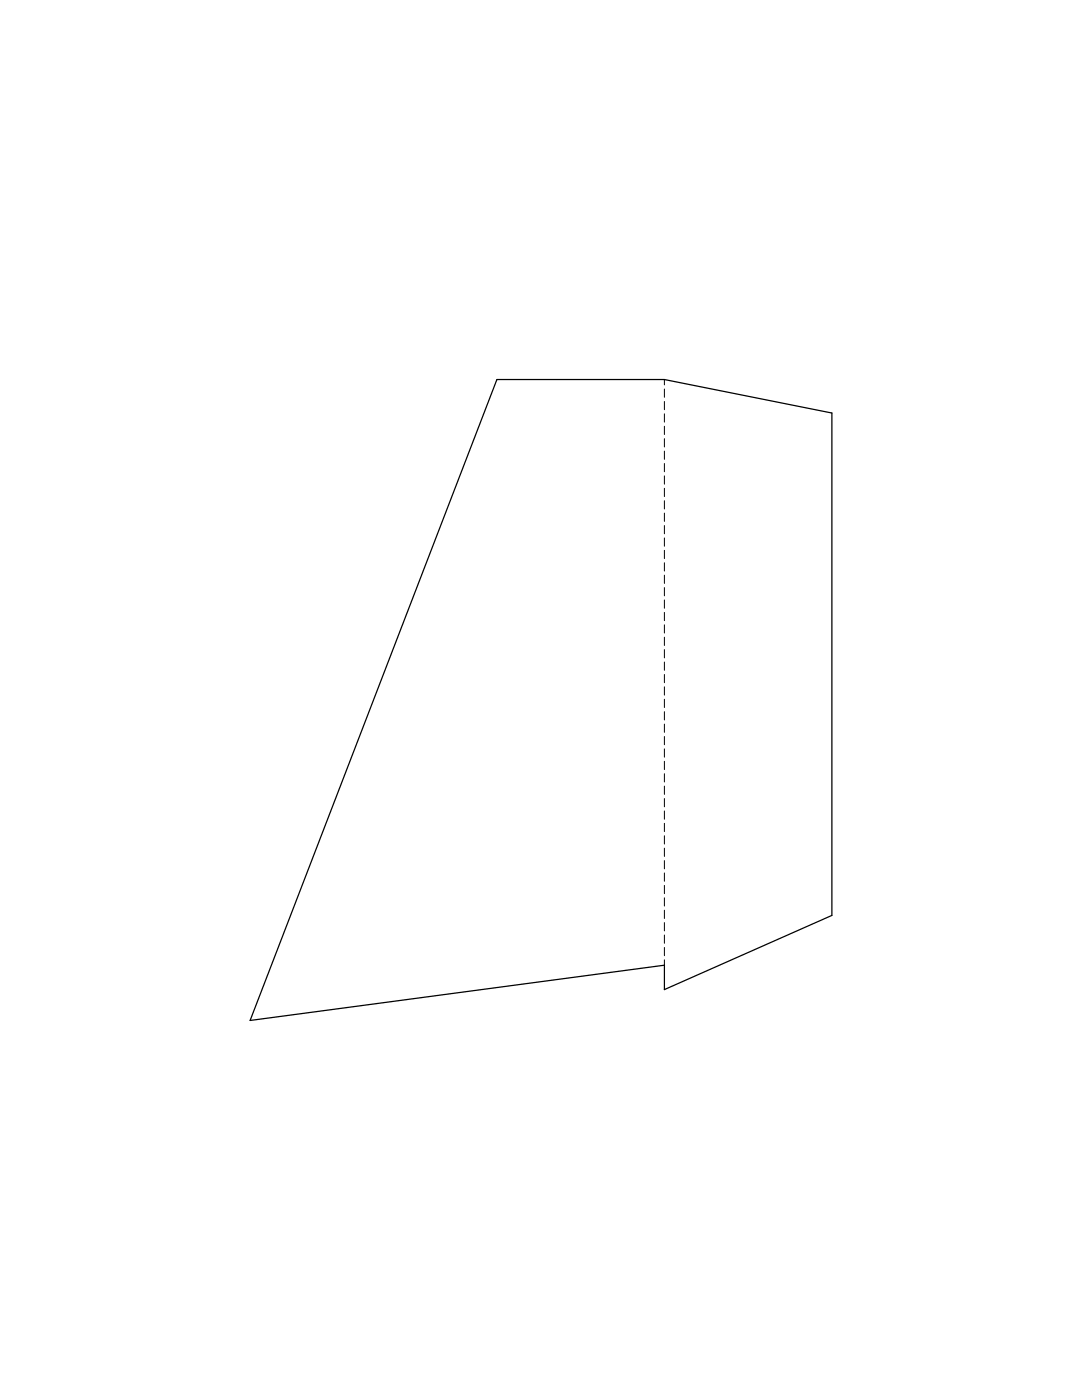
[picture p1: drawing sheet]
<svg xmlns="http://www.w3.org/2000/svg" width="216mm" height="279mm" viewBox="0 0 216 279" stroke-linecap="round" stroke-linejoin="round" font-family="sans-serif">
<path d="M99.2 75.7h33.4l33.4 6.7v100.3l-33.4 14.8v-4.9l-82.7 11.1z" fill="none" stroke="#000" stroke-width=".25"/>
<g fill="none" stroke="#000" stroke-width=".2">
<path d="M132.6 75.7v1.1M132.6 77.6v1.7M132.6 80.1v1.7M132.6 82.6v1.6M132.6 85.1v1.6M132.6 87.5v1.7M132.6 90v1.7M132.6 92.5v1.6M132.6 95v1.6M132.6 97.5v1.6M132.6 99.9v1.7M132.6 102.4v1.7"/>
<path d="M132.6 104.9v1.6M132.6 107.4v1.6M132.6 109.8v1.7M132.6 112.3v1.7M132.6 114.8v1.6M132.6 117.3v1.6M132.6 119.7v1.7M132.6 122.2v1.7M132.6 124.7v1.6M132.6 127.2v1.6M132.6 129.6v1.7M132.6 132.1v1.7"/>
<path d="M132.6 134.6v1.6M132.6 137.1v1.6M132.6 139.6v1.6M132.6 142v1.7M132.6 144.5v1.7M132.6 147v1.6M132.6 149.5v1.6M132.6 151.9v1.7M132.6 154.4v1.7M132.6 156.9v1.6M132.6 159.4v1.6M132.6 161.8v1.7"/>
<path d="M132.6 164.3v1.7M132.6 166.8v1.6M132.6 169.3v1.6M132.6 171.7v1.7M132.6 174.2v1.7M132.6 176.7v1.6M132.6 179.2v1.6M132.6 181.7v1.6M132.6 184.1v1.7M132.6 186.6v1.7M132.6 189.1v1.6M132.6 191.6v1"/>
</g>
</svg>
